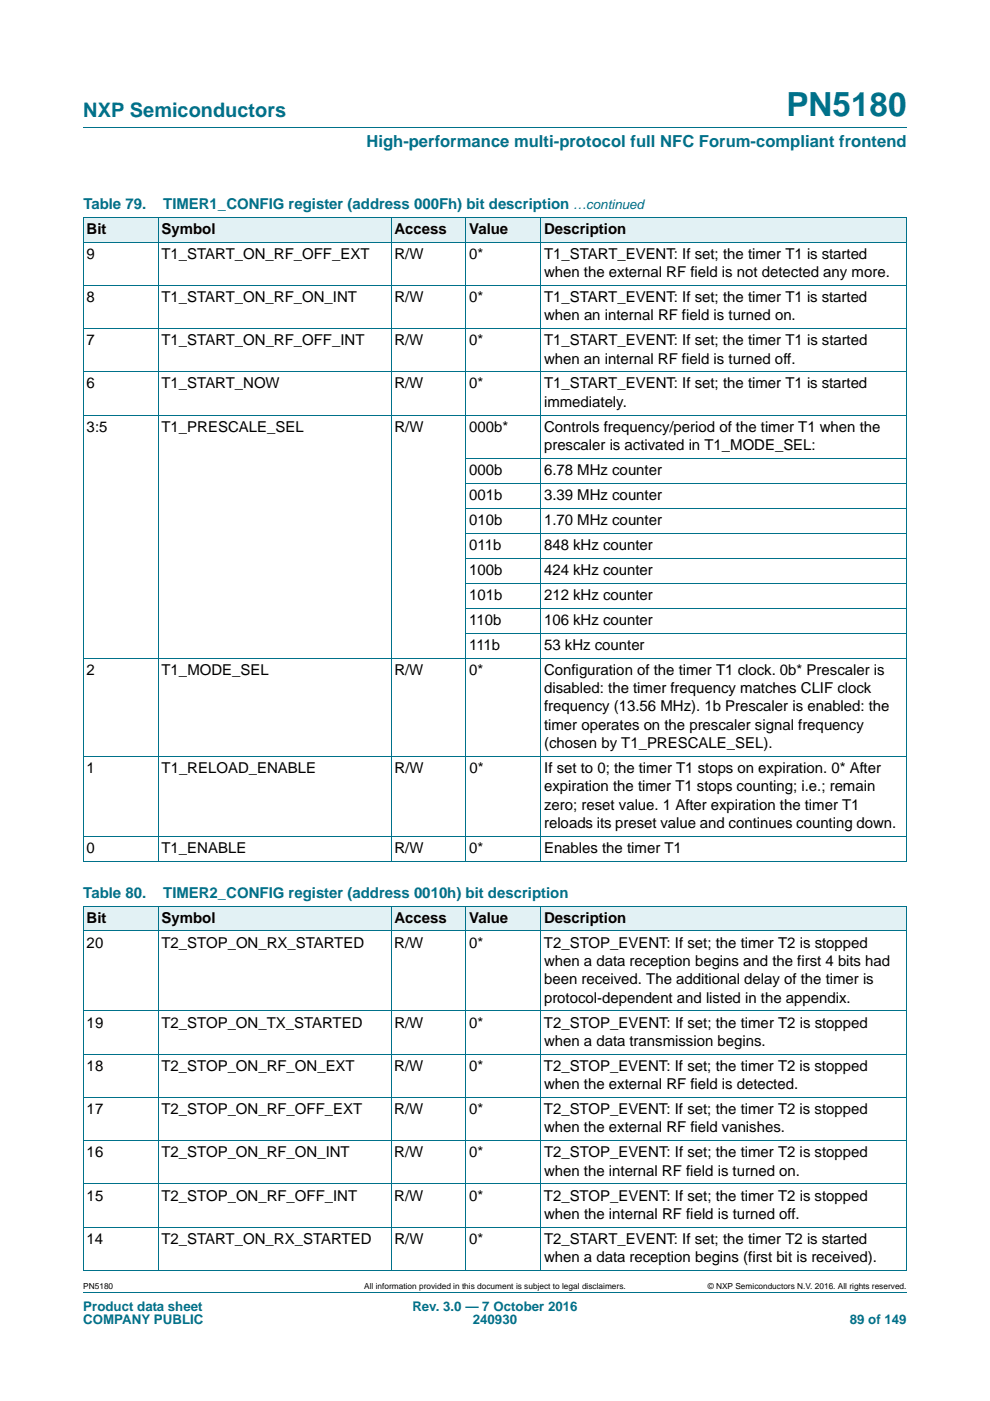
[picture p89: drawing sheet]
<svg xmlns="http://www.w3.org/2000/svg" width="210mm" height="297mm" viewBox="0 0 210 297" stroke-linecap="round" stroke-linejoin="round" font-family="sans-serif">
<defs><g id="words">
<text font-size="7" fill="#00718a" x="166.8" y="24.6">PN5180</text>
<text font-size="4.2" fill="#00718a" x="17.7" y="24.9">NXP Semiconductors</text>
<text font-size="3.5" fill="#00718a" x="77.7" y="31.1">High-performance multi-protocol full NFC Forum-compliant frontend</text>
<g font-size="3.2" fill="#00718a">
<text x="17.7" y="44.3">Table 79.</text>
<text x="34.6" y="44.3">TIMER1_CONFIG register (address 000Fh) bit description</text>
<text x="17.7" y="190.3">Table 80.</text>
<text x="34.6" y="190.3">TIMER2_CONFIG register (address 0010h) bit description</text>
</g>
<g font-size="3.2">
<text x="18.4" y="49.6">Bit</text>
<text x="34.2" y="49.6">Symbol</text>
<text x="83.7" y="49.6">Access</text>
<text x="99.5" y="49.6">Value</text>
<text x="115.4" y="49.6">Description</text>
<text x="18.4" y="54.8">9</text>
<text x="34.2" y="54.8">T1_START_ON_RF_OFF_EXT</text>
<text x="83.7" y="54.8">R/W</text>
<text x="99.5" y="54.8">0*</text>
<text x="115.4" y="58.7">when the external RF field is not detected any more.</text>
<text x="115.4" y="54.8">T1_START_EVENT: If set; the timer T1 is started</text>
<text x="18.4" y="64">8</text>
<text x="34.2" y="64">T1_START_ON_RF_ON_INT</text>
<text x="83.7" y="64">R/W</text>
<text x="99.5" y="64">0*</text>
<text x="115.4" y="64">T1_START_EVENT: If set; the timer T1 is started</text>
<text x="115.4" y="67.9">when an internal RF field is turned on.</text>
<text x="18.4" y="73.2">7</text>
<text x="34.2" y="73.2">T1_START_ON_RF_OFF_INT</text>
<text x="83.6" y="73.2">R/W</text>
<text x="99.5" y="73.2">0*</text>
<text x="115.4" y="73.2">T1_START_EVENT: If set; the timer T1 is started</text>
<text x="115.4" y="77.1">when an internal RF field is turned off.</text>
<text x="18.4" y="82.4">6</text>
<text x="34.2" y="82.4">T1_START_NOW</text>
<text x="83.7" y="82.4">R/W</text>
<text x="99.5" y="82.4">0*</text>
<text x="115.4" y="82.4">T1_START_EVENT: If set; the timer T1 is started</text>
<text x="115.4" y="86.3">immediately.</text>
<text x="18.4" y="91.6">3:5</text>
<text x="34.2" y="91.6">T1_PRESCALE_SEL</text>
<text x="83.7" y="91.6">R/W</text>
<text x="99.5" y="91.6">000b*</text>
<text x="115.4" y="95.4">prescaler is activated in T1_MODE_SEL:</text>
<text x="115.4" y="91.6">Controls frequency/period of the timer T1 when the</text>
<text x="99.5" y="100.7">000b</text>
<text x="115.4" y="100.7">6.78 MHz counter</text>
<text x="99.5" y="106">001b</text>
<text x="115.4" y="106">3.39 MHz counter</text>
<text x="99.5" y="111.3">010b</text>
<text x="115.4" y="111.3">1.70 MHz counter</text>
<text x="99.5" y="116.6">011b</text>
<text x="115.4" y="116.6">848 kHz counter</text>
<text x="99.5" y="121.9">100b</text>
<text x="115.4" y="121.9">424 kHz counter</text>
<text x="99.5" y="127.2">101b</text>
<text x="115.4" y="127.2">212 kHz counter</text>
<text x="99.5" y="132.5">110b</text>
<text x="99.5" y="137.8">111b</text>
<text x="115.4" y="137.8">53 kHz counter</text>
<text x="115.4" y="132.5">106 kHz counter</text>
<text x="18.4" y="143.1">2</text>
<text x="34.3" y="143.1">T1_MODE_SEL</text>
<text x="83.7" y="143.1">R/W</text>
<text x="99.5" y="143.1">0*</text>
<text x="115.4" y="143.1">Configuration of the timer T1 clock. 0b* Prescaler is</text>
<text x="115.4" y="146.9">disabled: the timer frequency matches CLIF clock</text>
<text x="115.4" y="150.8">frequency (13.56 MHz). 1b Prescaler is enabled: the</text>
<text x="115.4" y="154.7">timer operates on the prescaler signal frequency</text>
<text x="115.4" y="158.6">(chosen by T1_PRESCALE_SEL).</text>
<text x="18.4" y="163.9">1</text>
<text x="34.3" y="163.9">T1_RELOAD_ENABLE</text>
<text x="83.7" y="163.9">R/W</text>
<text x="99.6" y="163.9">0*</text>
<text x="115.4" y="167.8">expiration the timer T1 stops counting; i.e.; remain</text>
<text x="115.4" y="163.9">If set to 0; the timer T1 stops on expiration. 0* After</text>
<text x="115.4" y="171.6">zero; reset value. 1 After expiration the timer T1</text>
<text x="115.4" y="175.5">reloads its preset value and continues counting down.</text>
<text x="18.4" y="180.8">0</text>
<text x="34.3" y="180.8">T1_ENABLE</text>
<text x="83.7" y="180.8">R/W</text>
<text x="99.5" y="180.8">0*</text>
<text x="115.4" y="180.8">Enables the timer T1</text>
<text x="18.4" y="195.6">Bit</text>
<text x="34.2" y="195.6">Symbol</text>
<text x="83.7" y="195.6">Access</text>
<text x="99.5" y="195.6">Value</text>
<text x="115.4" y="195.6">Description</text>
<text x="18.4" y="200.9">20</text>
<text x="34.2" y="200.9">T2_STOP_ON_RX_STARTED</text>
<text x="83.6" y="200.9">R/W</text>
<text x="99.5" y="200.9">0*</text>
<text x="115.4" y="200.9">T2_STOP_EVENT: If set; the timer T2 is stopped</text>
<text x="115.4" y="204.8">when a data reception begins and the first 4 bits had</text>
<text x="115.4" y="208.7">been received. The additional delay of the timer is</text>
<text x="115.4" y="212.6">protocol-dependent and listed in the appendix.</text>
<text x="18.4" y="217.9">19</text>
<text x="34.2" y="217.9">T2_STOP_ON_TX_STARTED</text>
<text x="83.6" y="217.9">R/W</text>
<text x="99.5" y="217.9">0*</text>
<text x="115.4" y="217.9">T2_STOP_EVENT: If set; the timer T2 is stopped</text>
<text x="115.4" y="221.7">when a data transmission begins.</text>
<text x="18.4" y="227">18</text>
<text x="34.2" y="227">T2_STOP_ON_RF_ON_EXT</text>
<text x="83.6" y="227">R/W</text>
<text x="99.5" y="227">0*</text>
<text x="115.4" y="227">T2_STOP_EVENT: If set; the timer T2 is stopped</text>
<text x="115.4" y="230.9">when the external RF field is detected.</text>
<text x="18.4" y="236.2">17</text>
<text x="34.2" y="236.2">T2_STOP_ON_RF_OFF_EXT</text>
<text x="83.6" y="236.2">R/W</text>
<text x="99.5" y="236.2">0*</text>
<text x="115.4" y="236.2">T2_STOP_EVENT: If set; the timer T2 is stopped</text>
<text x="18.4" y="245.4">16</text>
<text x="34.2" y="245.4">T2_STOP_ON_RF_ON_INT</text>
<text x="83.6" y="245.4">R/W</text>
<text x="99.5" y="245.4">0*</text>
<text x="115.4" y="245.4">T2_STOP_EVENT: If set; the timer T2 is stopped</text>
<text x="115.4" y="240.1">when the external RF field vanishes.</text>
<text x="115.4" y="249.2">when the internal RF field is turned on.</text>
<text x="18.4" y="254.5">15</text>
<text x="34.2" y="254.5">T2_STOP_ON_RF_OFF_INT</text>
<text x="83.6" y="254.5">R/W</text>
<text x="99.5" y="254.5">0*</text>
<text x="115.4" y="254.5">T2_STOP_EVENT: If set; the timer T2 is stopped</text>
<text x="18.4" y="263.7">14</text>
<text x="34.2" y="263.7">T2_START_ON_RX_STARTED</text>
<text x="83.7" y="263.7">R/W</text>
<text x="99.5" y="263.7">0*</text>
<text x="115.4" y="258.4">when the internal RF field is turned off.</text>
<text x="115.4" y="263.7">T2_START_EVENT: If set; the timer T2 is started</text>
<text x="115.4" y="267.6">when a data reception begins (first bit is received).</text>
</g>
<g font-size="2.8" fill="#00718a">
<text x="121.5" y="44.3">…continued</text>
<text x="17.7" y="277.9">Product data sheet</text>
<text x="17.7" y="280.8">COMPANY PUBLIC</text>
<text x="87.5" y="277.9">Rev. 3.0 — 7 October 2016</text>
<text x="100.3" y="280.8">240930</text>
<text x="180.2" y="280.8">89 of 149</text>
</g>
<g font-size="1.8">
<text x="17.7" y="273.3">PN5180</text>
<text x="77.3" y="273.3">All information provided in this document is subject to legal disclaimers.</text>
<text x="150.1" y="273.3">© NXP Semiconductors N.V. 2016. All rights reserved.</text>
</g>
</g></defs>
<path d="M17.7 27h174.6M17.7 273.9h174.6" fill="none" stroke="#00718a" stroke-width=".21"/>
<g fill="#e2f1f4">
<path d="M17.7 46h15.8v5.3h-15.8z"/>
<path d="M33.5 46h49.4v5.3h-49.4z"/>
<path d="M82.9 46h15.9v5.3h-15.9z"/>
<path d="M98.8 46h15.9v5.3h-15.9z"/>
<path d="M114.7 46h77.6v5.3h-77.6z"/>
</g>
<g fill="none" stroke="#00718a" stroke-width=".21">
<path d="M17.6 46h174.7M17.6 51.3h174.7M17.7 46.1v136.4M33.6 46v136.6M82.9 46v136.6M98.8 46v136.6M114.7 46v136.6M192.3 46.1v136.4M17.6 60.5h174.7M17.6 69.7h174.7M17.6 78.9h174.7M17.6 88h174.7"/>
<path d="M98.8 97.2h93.5M98.8 102.5h93.5M98.8 107.8h93.5M98.8 113.1h93.5M98.8 118.4h93.5M17.6 139.5h174.7M98.8 123.6h93.5M98.8 128.9h93.5M98.8 134.2h93.5M17.6 160.3h174.7M17.6 177.3h174.7M17.6 182.6h174.7"/>
</g>
<g fill="#e2f1f4">
<path d="M17.7 192.1h15.8v5.3h-15.8z"/>
<path d="M33.5 192.1h49.4v5.3h-49.4z"/>
<path d="M82.9 192.1h15.9v5.3h-15.9z"/>
<path d="M98.8 192.1h15.9v5.3h-15.9z"/>
<path d="M114.7 192.1h77.6v5.3h-77.6z"/>
</g>
<g fill="none" stroke="#00718a" stroke-width=".21">
<path d="M17.6 192.1h174.7v77.2M17.6 197.4h174.7M17.7 192.1v77.2M33.6 192v77.4M82.9 192v77.4M98.8 192v77.4M114.7 192v77.4M17.6 214.3h174.7M17.6 223.5h174.7M17.6 232.7h174.7M17.6 241.8h174.7M17.6 251h174.7"/>
<path d="M17.6 260.2h174.7M17.6 269.4h174.7"/>
</g>
<use href="#words"/>
</svg>
